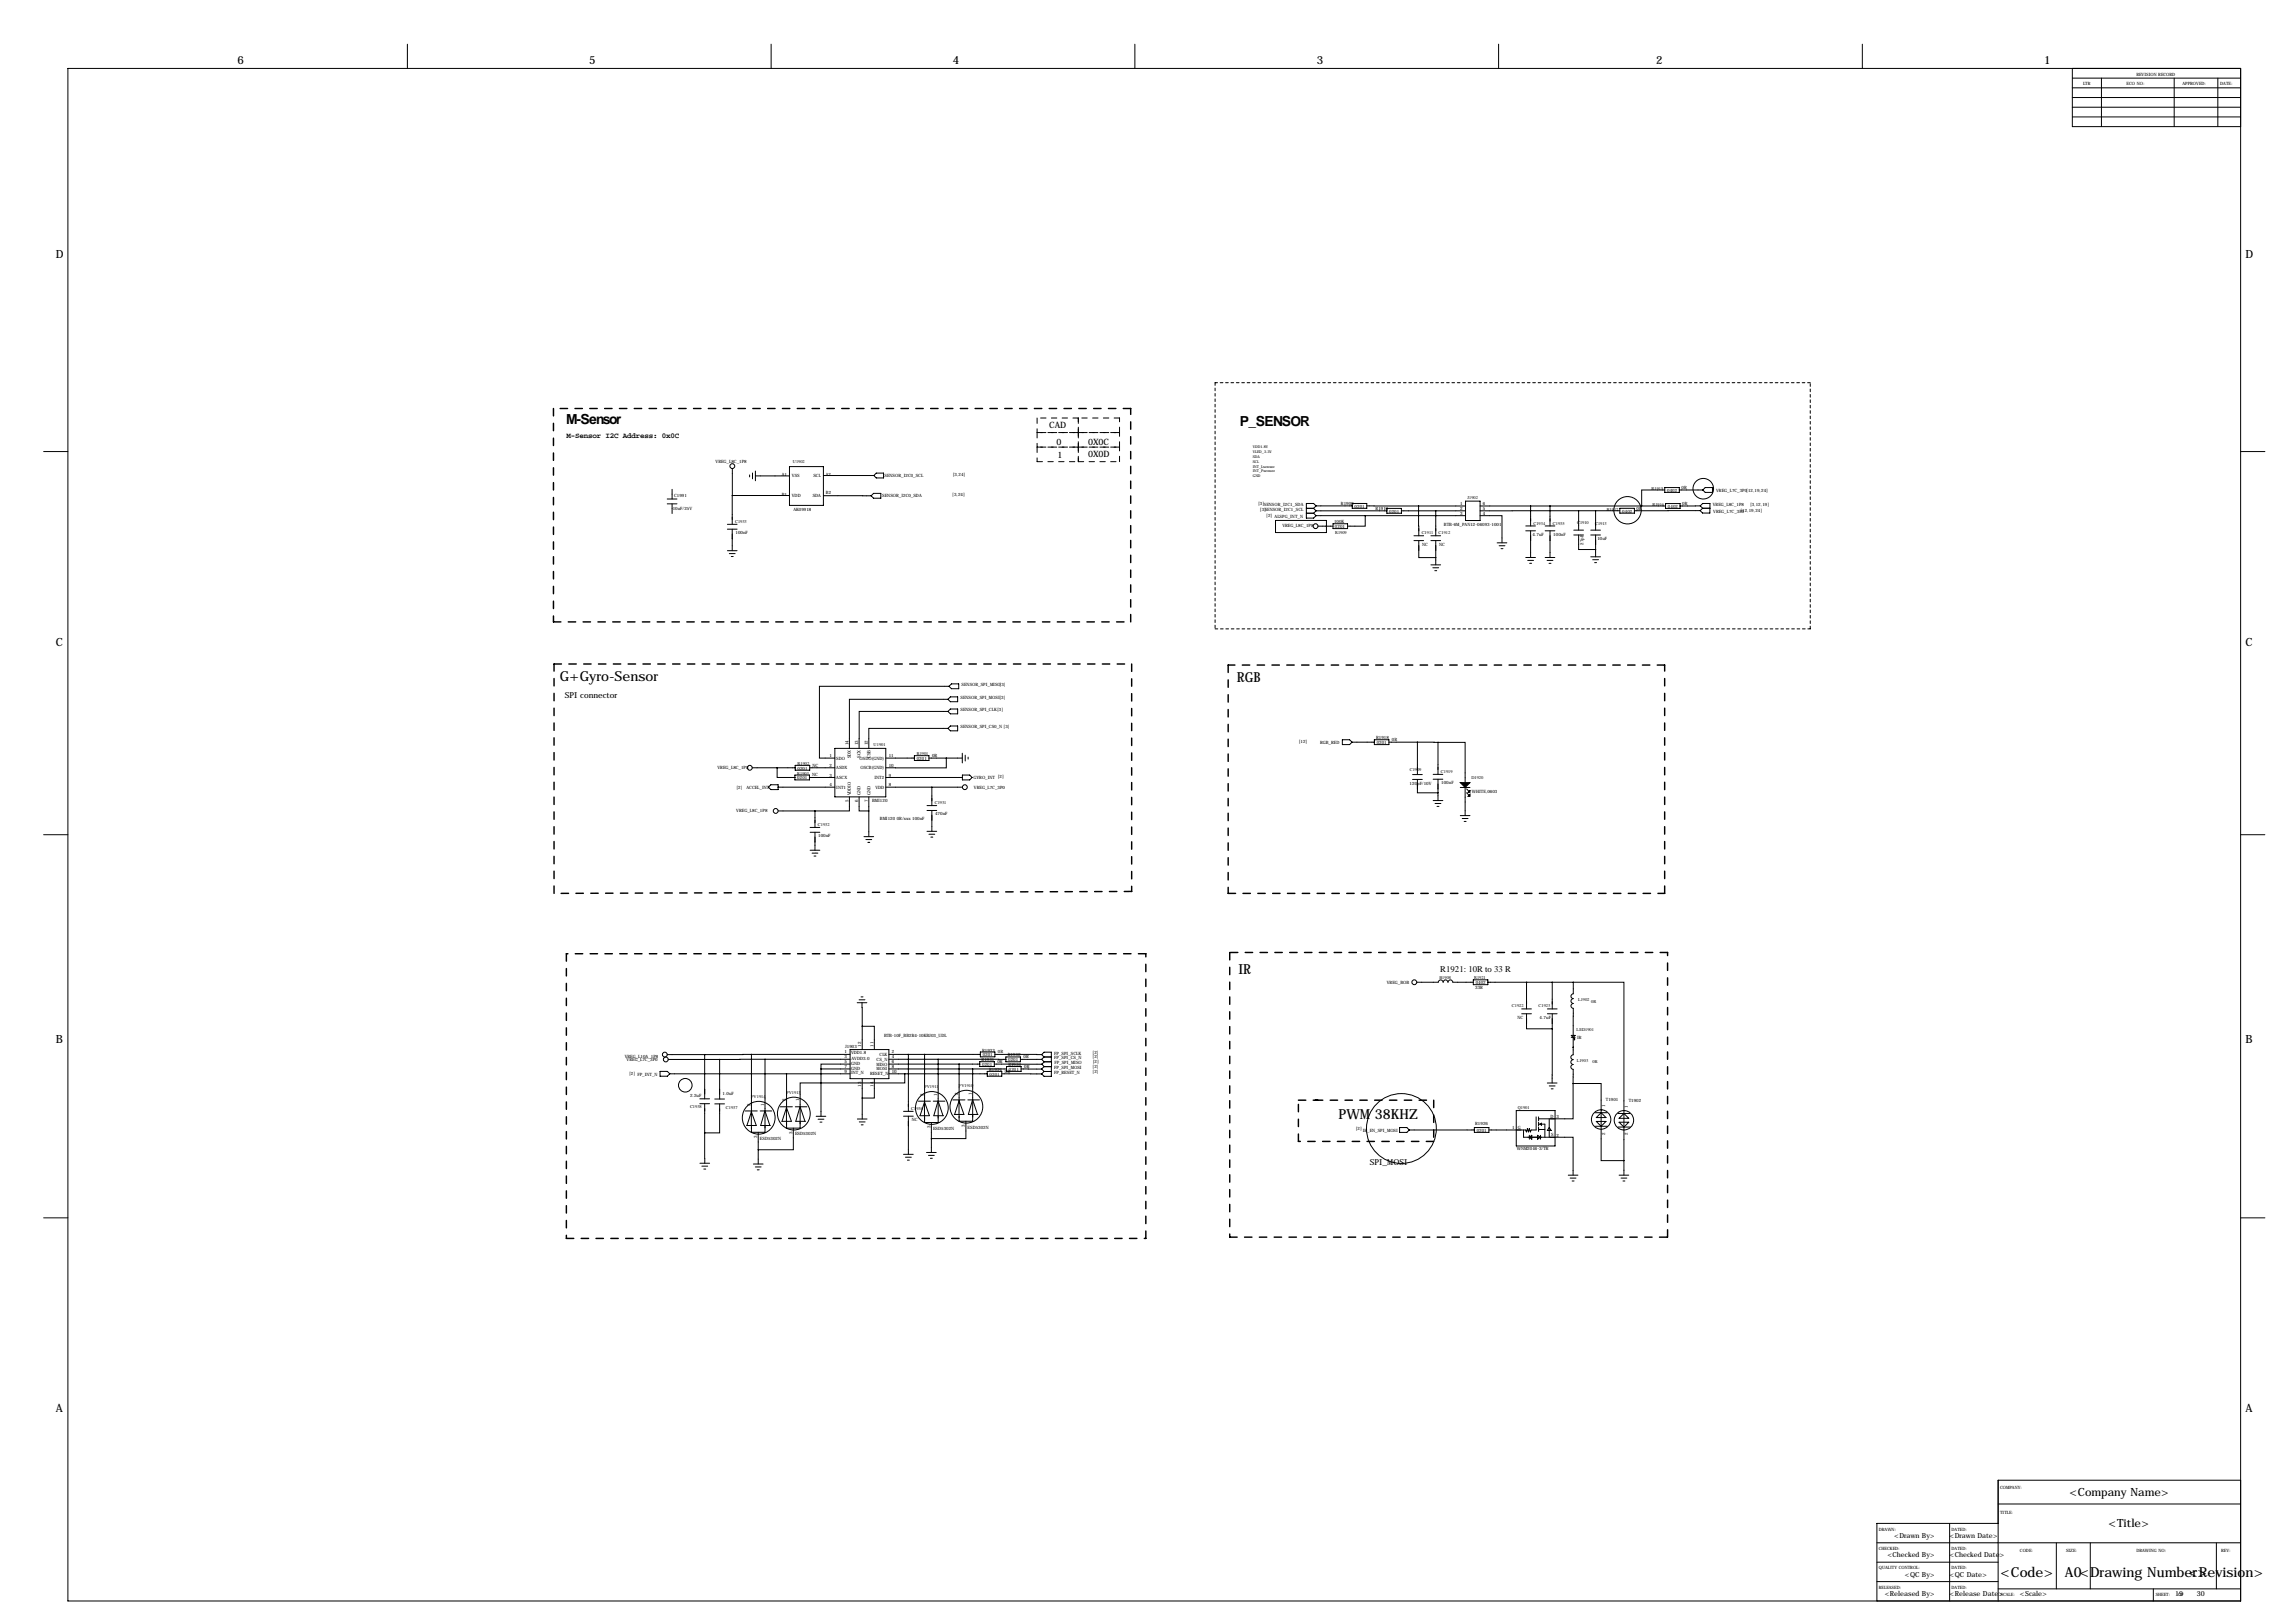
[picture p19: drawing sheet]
<svg xmlns="http://www.w3.org/2000/svg" width="1189mm" height="850mm" viewBox="0 0 1189 850" stroke-linecap="round" stroke-linejoin="round" font-family="sans-serif">
<defs><g id="words">
<g font-size="7.3">
<text x="297" y="222">M-Sensor</text>
<text x="649" y="223">P_SENSOR</text>
<text x="293" y="357">G+Gyro-Sensor</text>
<text x="648" y="357">RGB</text>
<text x="649" y="510">IR</text>
<text x="701" y="586">PWM 38KHZ</text>
<text x="1048" y="826">&lt;Code&gt;</text>
<text x="1081" y="826">A0&lt;Drawing Number&gt;</text>
<text x="1146" y="826">&lt;Revision&gt;</text>
</g>
<g font-size="5.9">
<text x="124" y="33">6</text>
<text x="309" y="33">5</text>
<text x="499" y="33">4</text>
<text x="690" y="33">3</text>
<text x="867" y="33">2</text>
<text x="1071" y="33">1</text>
<text x="29" y="135">D</text>
<text x="1176" y="135">D</text>
<text x="29" y="338">C</text>
<text x="1176" y="338">C</text>
<text x="29" y="546">B</text>
<text x="1176" y="546">B</text>
<text x="29" y="739">A</text>
<text x="1176" y="739">A</text>
<text x="1084" y="783">&lt;Company Name&gt;</text>
<text x="1104" y="800">&lt;Title&gt;</text>
</g>
<g font-size="4.6">
<text x="550" y="224">CAD</text>
<text x="553" y="233">0</text>
<text x="570" y="233">0X0C</text>
<text x="570" y="239">0X0D</text>
<text x="554" y="240">1</text>
<text x="754" y="509">R1921: 10R to 33 R</text>
</g>
<g font-size="4.3">
<text x="296" y="366">SPI connector</text>
<text x="717" y="610">SPI_MOSI</text>
</g>
<text font-size="4" x="297" y="230">M-Sensor I2C Address: 0x0C</text>
<g font-size="3.6">
<text x="992" y="805">&lt;Drawn By&gt;</text>
<text x="1021" y="805">&lt;Drawn Date&gt;</text>
<text x="989" y="816">&lt;Checked By&gt;</text>
<text x="1021" y="816">&lt;Checked Date&gt;</text>
<text x="998" y="826">&lt;QC By&gt;</text>
<text x="1021" y="826">&lt;QC Date&gt;</text>
<text x="987" y="836">&lt;Released By&gt;</text>
<text x="1021" y="836">&lt;Release Date&gt;</text>
<text x="1058" y="836">&lt;Scale&gt;</text>
<text x="1139" y="836">19</text>
<text x="1151" y="836">30</text>
</g>
<g font-size="2.3">
<text x="1119" y="40">REVISION RECORD</text>
<text x="1091" y="45">LTR</text>
<text x="1114" y="45">ECO NO:</text>
<text x="1143" y="45">APPROVED:</text>
<text x="1163" y="45">DATE:</text>
<text x="375" y="242">VREG_L8C_1P8</text>
<text x="415" y="243">U1902</text>
<text x="409" y="249">A1</text>
<text x="415" y="250">VSS</text>
<text x="426" y="250">SCL</text>
<text x="433" y="249">A2</text>
<text x="463" y="250">SENSOR_I2C0_SCL</text>
<text x="499" y="250">[3,24]</text>
<text x="865" y="257">R1915</text>
<text x="873" y="258">0402</text>
<text x="881" y="256">0R</text>
<text x="899" y="258">VREG_L7C_3P0[12,19,24]</text>
<text x="353" y="260">C1991</text>
<text x="409" y="260">B1</text>
<text x="415" y="260">VDD</text>
<text x="426" y="260">SDA</text>
<text x="433" y="259">B2</text>
<text x="462" y="261">SENSOR_I2C0_SDA</text>
<text x="499" y="260">[3,24]</text>
<text x="769" y="261">J1902</text>
<text x="352" y="267">10uF/25V</text>
<text x="415" y="267">AK09918</text>
<text x="659" y="264">[3]SENSOR_I2C1_SDA</text>
<text x="660" y="268">[3]SENSOR_I2C1_SCL</text>
<text x="702" y="265">R1908</text>
<text x="709" y="266">0201</text>
<text x="720" y="267">R1910</text>
<text x="728" y="269">0201</text>
<text x="765" y="264">1</text>
<text x="765" y="267">2</text>
<text x="765" y="270">3</text>
<text x="777" y="264">6</text>
<text x="777" y="267">5</text>
<text x="777" y="270">4</text>
<text x="841" y="267">R1917</text>
<text x="850" y="268">0402</text>
<text x="857" y="267">0R</text>
<text x="865" y="265">R1916</text>
<text x="874" y="266">0402</text>
<text x="881" y="265">0R</text>
<text x="897" y="265">VREG_L8C_1P8</text>
<text x="897" y="269">VREG_L7C_3P0</text>
<text x="912" y="268">[12,19,24]</text>
<text x="917" y="265">[3,12,19]</text>
<text x="385" y="274">C1933</text>
<text x="663" y="271">[2] ALSPG_INT_N</text>
<text x="699" y="274">100K</text>
<text x="756" y="275">BTB-6M_PAN12-06093-1001</text>
<text x="803" y="275">C1934</text>
<text x="813" y="275">C1935</text>
<text x="826" y="275">C1910</text>
<text x="835" y="275">C1913</text>
<text x="385" y="280">100nF</text>
<text x="672" y="276">VREG_L8C_1P8</text>
<text x="699" y="277">0201</text>
<text x="699" y="279">R1909</text>
<text x="745" y="280">C1911</text>
<text x="753" y="280">C1912</text>
<text x="803" y="281">4.7uF</text>
<text x="814" y="281">100nF</text>
<text x="745" y="286">NC</text>
<text x="754" y="286">NC</text>
<text x="829" y="285" transform="rotate(-90 829 285)">27pF</text>
<text x="837" y="283">10uF</text>
<text x="504" y="359">SENSOR_SPI_MISO[3]</text>
<text x="503" y="366">SENSOR_SPI_MOSI[3]</text>
<text x="503" y="373">SENSOR_SPI_CLK[3]</text>
<text x="503" y="381">SENSOR_SPI_CS0_N [3]</text>
<text x="680" y="389">[12]</text>
<text x="691" y="389">RGB_RED</text>
<text x="721" y="387">R1918</text>
<text x="721" y="390">0201</text>
<text x="729" y="388">0R</text>
<text x="444" y="390" transform="rotate(-90 444 390)">14</text>
<text x="449" y="390" transform="rotate(-90 449 390)">13</text>
<text x="455" y="390" transform="rotate(-90 455 390)">12</text>
<text x="458" y="391">U1901</text>
<text x="480" y="396">R1901</text>
<text x="418" y="401">R1902</text>
<text x="426" y="402">NC</text>
<text x="434" y="397">1</text>
<text x="434" y="402">2</text>
<text x="438" y="398">SDO</text>
<text x="446" y="397" transform="rotate(-90 446 397)">SDX</text>
<text x="450" y="398">OSDO(GND)</text>
<text x="451" y="397" transform="rotate(-90 451 397)">SCX</text>
<text x="456" y="397" transform="rotate(-90 456 397)">CSB</text>
<text x="465" y="397">11</text>
<text x="465" y="402">10</text>
<text x="480" y="398">0201</text>
<text x="488" y="397">0R</text>
<text x="376" y="403">VREG_L8C_1P8</text>
<text x="418" y="406">R1903</text>
<text x="418" y="403">0201</text>
<text x="425" y="407">NC</text>
<text x="434" y="407">3</text>
<text x="438" y="403">ASDX</text>
<text x="438" y="408">ASCX</text>
<text x="451" y="403">OSCB(GND)</text>
<text x="458" y="408">INT2</text>
<text x="465" y="407">9</text>
<text x="523" y="408">[2]</text>
<text x="738" y="404">C1909</text>
<text x="755" y="405">C1919</text>
<text x="386" y="413">[2]</text>
<text x="391" y="413">ACCEL_INT</text>
<text x="418" y="408">0201</text>
<text x="434" y="412">4</text>
<text x="438" y="413">INT1</text>
<text x="459" y="413">VDD</text>
<text x="465" y="412">8</text>
<text x="510" y="408">GYRO_INT</text>
<text x="510" y="413">VREG_L7C_3P0</text>
<text x="738" y="411">120pF/10V</text>
<text x="755" y="411">100nF</text>
<text x="771" y="408">D1920</text>
<text x="446" y="417" transform="rotate(-90 446 417)">VDDIO</text>
<text x="451" y="417" transform="rotate(-90 451 417)">GND</text>
<text x="456" y="417" transform="rotate(-90 456 417)">GND</text>
<text x="771" y="415">WHITE,0603</text>
<text x="386" y="425">VREG_L8C_1P8</text>
<text x="444" y="420" transform="rotate(-90 444 420)">5</text>
<text x="449" y="420" transform="rotate(-90 449 420)">6</text>
<text x="455" y="420" transform="rotate(-90 455 420)">7</text>
<text x="457" y="420">BMI120</text>
<text x="490" y="421">C1931</text>
<text x="461" y="429">BMI120 0R/xxx 100nF</text>
<text x="490" y="427">470nF</text>
<text x="428" y="433">C1932</text>
<text x="429" y="439">100nF</text>
<text x="726" y="515">VREG_BOB</text>
<text x="754" y="513">B1908</text>
<text x="772" y="513">R1921</text>
<text x="773" y="515">0402</text>
<text x="773" y="518">33R</text>
<text x="792" y="528">C1922</text>
<text x="806" y="527">C1923</text>
<text x="826" y="524">L1902</text>
<text x="833" y="525">0R</text>
<text x="795" y="534">NC</text>
<text x="806" y="534">4.7uF</text>
<text x="826" y="540">LED1901</text>
<text x="463" y="543">BTB-10F_BB2R4-10KBJ03_UDL</text>
<text x="826" y="544">IR</text>
<text x="442" y="552">1</text>
<text x="443" y="549">J1903</text>
<text x="451" y="548" transform="rotate(-90 451 548)">12</text>
<text x="457" y="548" transform="rotate(-90 457 548)">11</text>
<text x="467" y="552">2</text>
<text x="514" y="551">R1933</text>
<text x="523" y="552">0R</text>
<text x="572" y="552">[2]</text>
<text x="327" y="554">VREG_L10A_1P8</text>
<text x="328" y="556">VREG_L7C_3P0</text>
<text x="442" y="554">3</text>
<text x="442" y="557">5</text>
<text x="446" y="552">VDD1.8</text>
<text x="446" y="558">GND</text>
<text x="446" y="555">AVDD3.0</text>
<text x="459" y="556">CS_N</text>
<text x="461" y="553">CLK</text>
<text x="467" y="554">4</text>
<text x="467" y="557">6</text>
<text x="514" y="556">R1931</text>
<text x="515" y="553">0201</text>
<text x="522" y="557">0R</text>
<text x="528" y="553">R1932</text>
<text x="528" y="556">0201</text>
<text x="536" y="554">0R</text>
<text x="552" y="552">FP_SPI_SCLK</text>
<text x="552" y="555">FP_SPI_CS_N</text>
<text x="552" y="557">FP_SPI_MISO</text>
<text x="572" y="554">[2]</text>
<text x="572" y="557">[2]</text>
<text x="826" y="556">L1903</text>
<text x="834" y="557">0R</text>
<text x="330" y="563">[2] FP_INT_N</text>
<text x="442" y="559">7</text>
<text x="442" y="562">9</text>
<text x="446" y="563">INT_N</text>
<text x="446" y="560">GND</text>
<text x="456" y="563">RESET_N</text>
<text x="459" y="558">MISO</text>
<text x="459" y="561">MOSI</text>
<text x="467" y="559">8</text>
<text x="467" y="562">10</text>
<text x="514" y="558">0201</text>
<text x="518" y="561">R1934</text>
<text x="518" y="563">0201</text>
<text x="526" y="562">0R</text>
<text x="528" y="558">R1930</text>
<text x="528" y="561">0201</text>
<text x="536" y="559">0R</text>
<text x="552" y="560">FP_SPI_MOSI</text>
<text x="552" y="562">FP_RESET_N</text>
<text x="572" y="559">[2]</text>
<text x="572" y="562">[2]</text>
<text x="451" y="569" transform="rotate(-90 451 569)">13</text>
<text x="457" y="569" transform="rotate(-90 457 569)">14</text>
<text x="484" y="570">FV1911</text>
<text x="502" y="569">FV1910</text>
<text x="361" y="574">2.2uF</text>
<text x="378" y="573">1.0uF</text>
<text x="393" y="575">FV1914</text>
<text x="412" y="573">FV1913</text>
<text x="484" y="574" transform="rotate(-90 484 574)">2</text>
<text x="491" y="574" transform="rotate(-90 491 574)">1</text>
<text x="502" y="573" transform="rotate(-90 502 573)">2</text>
<text x="509" y="573" transform="rotate(-90 509 573)">1</text>
<text x="361" y="580">C1938</text>
<text x="380" y="581">C1937</text>
<text x="393" y="579" transform="rotate(-90 393 579)">2</text>
<text x="400" y="579" transform="rotate(-90 400 579)">1</text>
<text x="411" y="577" transform="rotate(-90 411 577)">2</text>
<text x="419" y="577" transform="rotate(-90 419 577)">1</text>
<text x="477" y="581">C1936</text>
<text x="795" y="581">Q1901</text>
<text x="841" y="580" transform="rotate(-90 841 580)">1</text>
<text x="841" y="577">T1901</text>
<text x="853" y="580" transform="rotate(-90 853 580)">1</text>
<text x="853" y="577">T1902</text>
<text x="477" y="587">NC</text>
<text x="812" y="585">D</text>
<text x="815" y="586">3</text>
<text x="415" y="594" transform="rotate(-90 415 594)">3</text>
<text x="487" y="591" transform="rotate(-90 487 591)">3</text>
<text x="489" y="592">ESD5302N</text>
<text x="505" y="590" transform="rotate(-90 505 590)">3</text>
<text x="507" y="591">ESD5302N</text>
<text x="710" y="592">[2] IR_EN_SPI_MOSI</text>
<text x="773" y="589">R1926</text>
<text x="773" y="593">0201</text>
<text x="792" y="592">1</text>
<text x="795" y="591">G</text>
<text x="397" y="596" transform="rotate(-90 397 596)">3</text>
<text x="398" y="597">ESD5302N</text>
<text x="416" y="595">ESD5302N</text>
<text x="812" y="595">S</text>
<text x="815" y="595">2</text>
<text x="841" y="594" transform="rotate(-90 841 594)">2</text>
<text x="853" y="595" transform="rotate(-90 853 595)">2</text>
<text x="794" y="603">WNM2046-3/TR</text>
<text x="1047" y="780">COMPANY:</text>
<text x="1047" y="793">TITLE:</text>
<text x="984" y="802">DRAWN:</text>
<text x="1022" y="802">DATED:</text>
<text x="984" y="812">CHECKED:</text>
<text x="1022" y="812">DATED:</text>
<text x="1058" y="813">CODE:</text>
<text x="1082" y="813">SIZE:</text>
<text x="1119" y="813">DRAWING NO:</text>
<text x="1163" y="813">REV:</text>
<text x="984" y="822">QUALITY CONTROL:</text>
<text x="1022" y="822">DATED:</text>
<text x="984" y="832">RELEASED:</text>
<text x="1022" y="832">DATED:</text>
<text x="1048" y="836">SCALE:</text>
<text x="1129" y="836">SHEET:</text>
<text x="1141" y="836">OF</text>
</g>
<g font-size="2">
<text x="656" y="240">SDA</text>
<text x="656" y="235">VDD1.8V</text>
<text x="656" y="237">VLED_3.3V</text>
<text x="656" y="242">SCL</text>
<text x="656" y="245">INT_Lsensor</text>
<text x="656" y="250">GND</text>
<text x="656" y="247">INT_Psensor</text>
</g>
<g font-size=".3">
<text x="455" y="441">GND</text>
<text x="488" y="438">GND</text>
<text x="427" y="447">GND</text>
</g>
</g></defs>
<g fill="none" stroke="#000" stroke-width=".52">
<path d="M36 36h1137v802h-1137zM213 23v13M404 23v13M594 23v13M785 23v13M975 23v13M1085 36v30h88M1085 51h88M1085 41h88M1085 46h88M1085 56h88M1101 41v25"/>
<path d="M1139 41v25M1162 41v25M1085 61h88M23 236h13M1173 236h13M352 256v5M384 260l-1 15M384 260h29M384 245v15M393 249v1M394 248v3M396 249h18"/>
<path d="M396 247v5M413 244h18v21h-18zM431 260h25M431 249h27M458 258h3v3h-3l-2-1zM459 248h4v2h-4l-1-1zM872 257h-12v8M872 255h7v3h-7zM879 257h13M893 255h4v3h-4l-1-1zM349 261h6M349 264h6"/>
<path d="M352 264v5M381 275h5M381 277h5M383 277v11M668 273h27v6h-27zM684 266h4M684 269h4M688 269l1 1M688 266l1 2M689 265h19M689 265l-1-1h-4v7h4l1-1M689 268h37"/>
<path d="M689 270h79M689 265l-1 1M689 268l-1 1M690 276h8M698 274h8v3h-8zM708 264h8v2h-8zM715 270v6h-9M716 265h27M726 266h8v3h-8zM734 268h34M743 265v16M743 265h25"/>
<path d="M752 268v13M768 262h7v11h-7zM775 270h12v14M775 265h97M799 275h5M799 278h5M802 265v10M802 278v14M809 275h5M809 278h5M812 265v10M812 278v14"/>
<path d="M824 278h5M827 267l-52 1M827 267h21M827 267v11M833 278h5M836 267v11M848 266h8v3h-8zM872 264h8v2h-8zM890 267h-34M890 265h-10M890 265l2-1h4v5h-4l-2-2M890 265l2 1"/>
<path d="M896 266h-4l-2 1M381 288h5M382 290h3M383 291h1M741 281h5M741 283h5M743 283v9h9M749 281h5M749 283h5M749 296h5M750 297h3M751 299h1"/>
<path d="M752 283v13M784 284h5M785 286h3M786 287h1M799 292h5M800 293h3M801 295h1M809 292h5M810 293h3M811 295h1M824 280h5M827 280v8h9"/>
<path d="M833 280h5M833 292h5M834 293h3M835 295h1M836 280v12M497 359h-68v38h8M497 359l1-1h4v3h-4zM496 366h-51v26M496 373h-46v19M496 373l2-2h4v3h-4zM498 365h4v3h-4l-2-2zM437 392h27v25h-27z"/>
<path d="M464 397h15M479 396h8v2h-8zM487 397h17M496 397v5h-32M496 381h-41v11M496 381l2-1h4v3h-4zM504 394v6M506 396v3M507 397v1M703 387h4l1 2-1 1h-4zM708 389h12M720 387h7v3h-7z"/>
<path d="M727 389h15M742 389h11M742 389v17M753 389h14v21M753 389v17M394 402h22M402 412l2-1h4v3h-4zM407 402v5h9M408 412h29M416 406h8v2h-8zM416 401h8v2h-8zM424 407h13"/>
<path d="M424 402h13M445 417v8h-18M450 417v8h5M455 417v21M464 407h40M464 412h40M488 412v10M504 406h4l1 1-1 1h-4zM740 406h5M740 408h5M742 408v7h11M751 406h5"/>
<path d="M751 408h5M751 419h5M753 408v11M765 412h5M767 412v15M768 413l1 1M768 415l1 1M23 437h13M408 425h19M424 433h5M424 436h5M427 425v8"/>
<path d="M427 436v9M452 438h6M453 440h4M485 422h6M485 424h6M485 435h6M487 437h3M488 438h1M488 424v11M752 421h3M753 422h1M765 427h5"/>
<path d="M766 429h3M767 430h1M1173 437h13M424 445h5M425 447h3M426 448h1M455 441h1M742 514h11a1.3 1.3 0 0 1 2-1 1.3 1.3 0 0 1 1 1 1.3 1.3 0 0 1 1-1 1.3 1.3 0 0 1 1 1 1.3 1.3 0 0 1 2-1 1.3 1.3 0 0 1 1 1h11M772 513h7v3h-7zM779 514h45M799 514v14M813 514v14"/>
<path d="M824 514v6a1.3 1.3 0 0 0-1 2 1.3 1.3 0 0 0 1 1 1.3 1.3 0 0 0-1 1 1.3 1.3 0 0 0 1 2 1.3 1.3 0 0 0-1 1 1.3 1.3 0 0 0 1 1v14M824 514h26v101M449 525h5M450 524h3M451 522h1M451 525l1 12M452 537h6v13M452 537v13M797 528h5M797 531h5M799 531v8h14M810 528h5"/>
<path d="M810 531h5M813 539v28M813 531v8M349 552h20M350 555h27M369 552v23M377 555v21M394 552h-25M394 552h51M394 552v30l-3 7M401 555h-24M401 555v38h-7v-4"/>
<path d="M401 555h44M430 560h15M430 560v25M445 557h-15v3M445 550h21v15h-21zM466 552h47M466 555h25M466 557h47M466 560h61M476 552v30M484 552v36h7v-33M491 555h36"/>
<path d="M502 557v19l-2 8M509 560v27h-7v-3M513 556h8v3h-8zM513 551h8v2h-8zM521 557h25M521 552h25M527 554h7v2h-7zM527 559h8v2h-8zM534 555h12M535 560h11M546 552l1-1h4v5M546 555l1 1h4v3h-4l-1 1"/>
<path d="M546 552l1 2M546 560l1 1M546 557l1 2M547 554h4M547 554l-1 1M547 556l-1 1M551 559v5h-4l-1-2M823 542h2l-1 1zM823 543h2M824 543v9a1.3 1.3 0 0 0-1 2 1.3 1.3 0 0 0 1 1 1.3 1.3 0 0 0-1 1 1.3 1.3 0 0 0 1 2 1.3 1.3 0 0 0-1 1 1.3 1.3 0 0 0 1 1v7M824 544h1M824 544l1 1"/>
<path d="M824 545h1M825 544h.1M825 544v1M346 561h4l1 1-1 2h-4zM351 562h94M367 578h5M367 575h5M369 578v15M374 578h5M374 576h5M377 578v15h-8M409 580h6"/>
<path d="M412 562v18l-2 7M417 580h6M419 579l-2 8h5M419 580l3 7M452 565v21M458 565v10h-6M466 562h51M474 562v5h-55v24h-7v-4M481 577h6M489 577h6M491 576l-2 8h5M491 577l3 7"/>
<path d="M499 576h6M507 576h6M509 576l-2 8h5M509 576l3 8M517 561h8v3h-8zM525 562h21M547 561h4M547 561l-1 1M810 567h5M811 569h3M812 570h1M824 567v19h-18"/>
<path d="M824 567h15v41h11M369 593v16M390 582h7M391 589h5l-3-7v7M397 593v17M398 582h6M401 582l-3 7h5M401 582l2 7M409 587h5l-2-7v7M415 591v11h-18M427 585h6M428 586h3"/>
<path d="M429 588h1M449 586h5M450 588h3M451 589h1M473 582h5M473 585h5M476 585v20M482 584l2-7 3 7h-5M488 588v16M500 584h5l-3-8v8M506 587v9h-18M733 591h4l1 1-1 1h-4z"/>
<path d="M738 592h34M772 591h8v2h-8zM794 582h20v18h-20zM798 592v4h26v19M801 596l1-1v2zM801 595v2M805 585v7h-3l-1 1v-2l-1 2v-2l-1 2v-1h-19M805 595l2 1-2 1zM806 585v2M806 588v2M806 591v2M806 589h3v7"/>
<path d="M806 592h3M807 589v-1v1zM807 595v2M811 591l1 1h-2zM811 586v10M836 590h6M836 583h6M836 587h5l-2 3zM839 581h.1M839 583l2 2h-5zM847 590h7M847 583h7"/>
<path d="M848 588h5l-3 2zM848 586l2-3 3 3zM850 582h1M367 609h5M368 611h3M369 612h1M395 610h5M396 611h3M397 613h1M473 605h5M474 606h3M475 608h1"/>
<path d="M485 604h5M486 605h3M487 607h1M821 615h5M822 617h3M823 619h1M848 615h5M849 617h3M850 619h1M23 638h13M1173 638h13M1173 775h-127v63"/>
<path d="M1021 798v40M1046 788h127M1046 798h-63v40M983 808h190M983 818h63M1077 808v24M1095 808v24M1161 808v24M983 828h63M1046 832h127M1128 832v6"/>
<circle cx="384" cy="244" r="1.3"/>
<circle cx="892" cy="256" r="5"/>
<circle cx="689" cy="276" r="1.3"/>
<circle cx="852" cy="267" r="7"/>
<circle cx="393" cy="402" r="1.3"/>
<circle cx="505" cy="412" r="1.3"/>
<circle cx="406" cy="425" r="1.3"/>
<circle cx="741" cy="514" r="1.3"/>
<circle cx="348" cy="552" r="1.3"/>
<circle cx="349" cy="555" r="1.3"/>
<circle cx="359" cy="568" r="4"/>
<circle cx="506" cy="580" r="9"/>
<circle cx="397" cy="585" r="9"/>
<circle cx="416" cy="583" r="9"/>
<circle cx="488" cy="580" r="9"/>
<circle cx="734" cy="591" r="18"/>
<circle cx="839" cy="586" r="5"/>
<circle cx="850" cy="587" r="5"/>
</g>
<g fill="none" stroke="#000" stroke-width=".52" stroke-dasharray="2.8 2.8">
<path d="M543 219v8M565 219h-22M565 219v8M586 219h-21M543 227h22M543 227v7M543 234h22M543 234v8M565 227v-8M565 227h21M565 234v-7M565 227h-22"/>
<path d="M565 227v7M565 234h21M565 234h-22M565 234v8M586 227v-8M586 234v-7M586 227h-21M586 234h-21M543 242h22M565 242v-8M565 242h21M586 242v-8"/>
</g>
<g fill="none" stroke="#000" stroke-width=".76" stroke-dasharray="3.9 3.9">
<path d="M290 214v112M592 214h-302M290 326h302M592 326v-112M290 348h303M593 348v119M643 348v120M872 348h-229M290 468v-120M593 467l-303 1M643 468h229M872 468v-120"/>
<path d="M297 499v150M600 499h-303M644 499v149M873 499h-229M680 576h10M689 576h62M751 576v22M680 598v-22M751 598h-71M297 649h303M600 649v-150M644 648h229"/>
<path d="M873 648v-149"/>
</g>
<path d="M636 200v129M948 200h-312M636 329h312M948 329v-129" fill="none" stroke="#000" stroke-width=".52" stroke-dasharray="1.4 1.4"/>
<path d="M765 410h5l-3 2zM769 415l1-1v1zM769 417l1-1v1z" fill="#000" stroke="#000" stroke-width=".52"/>
<use href="#words"/>
</svg>
